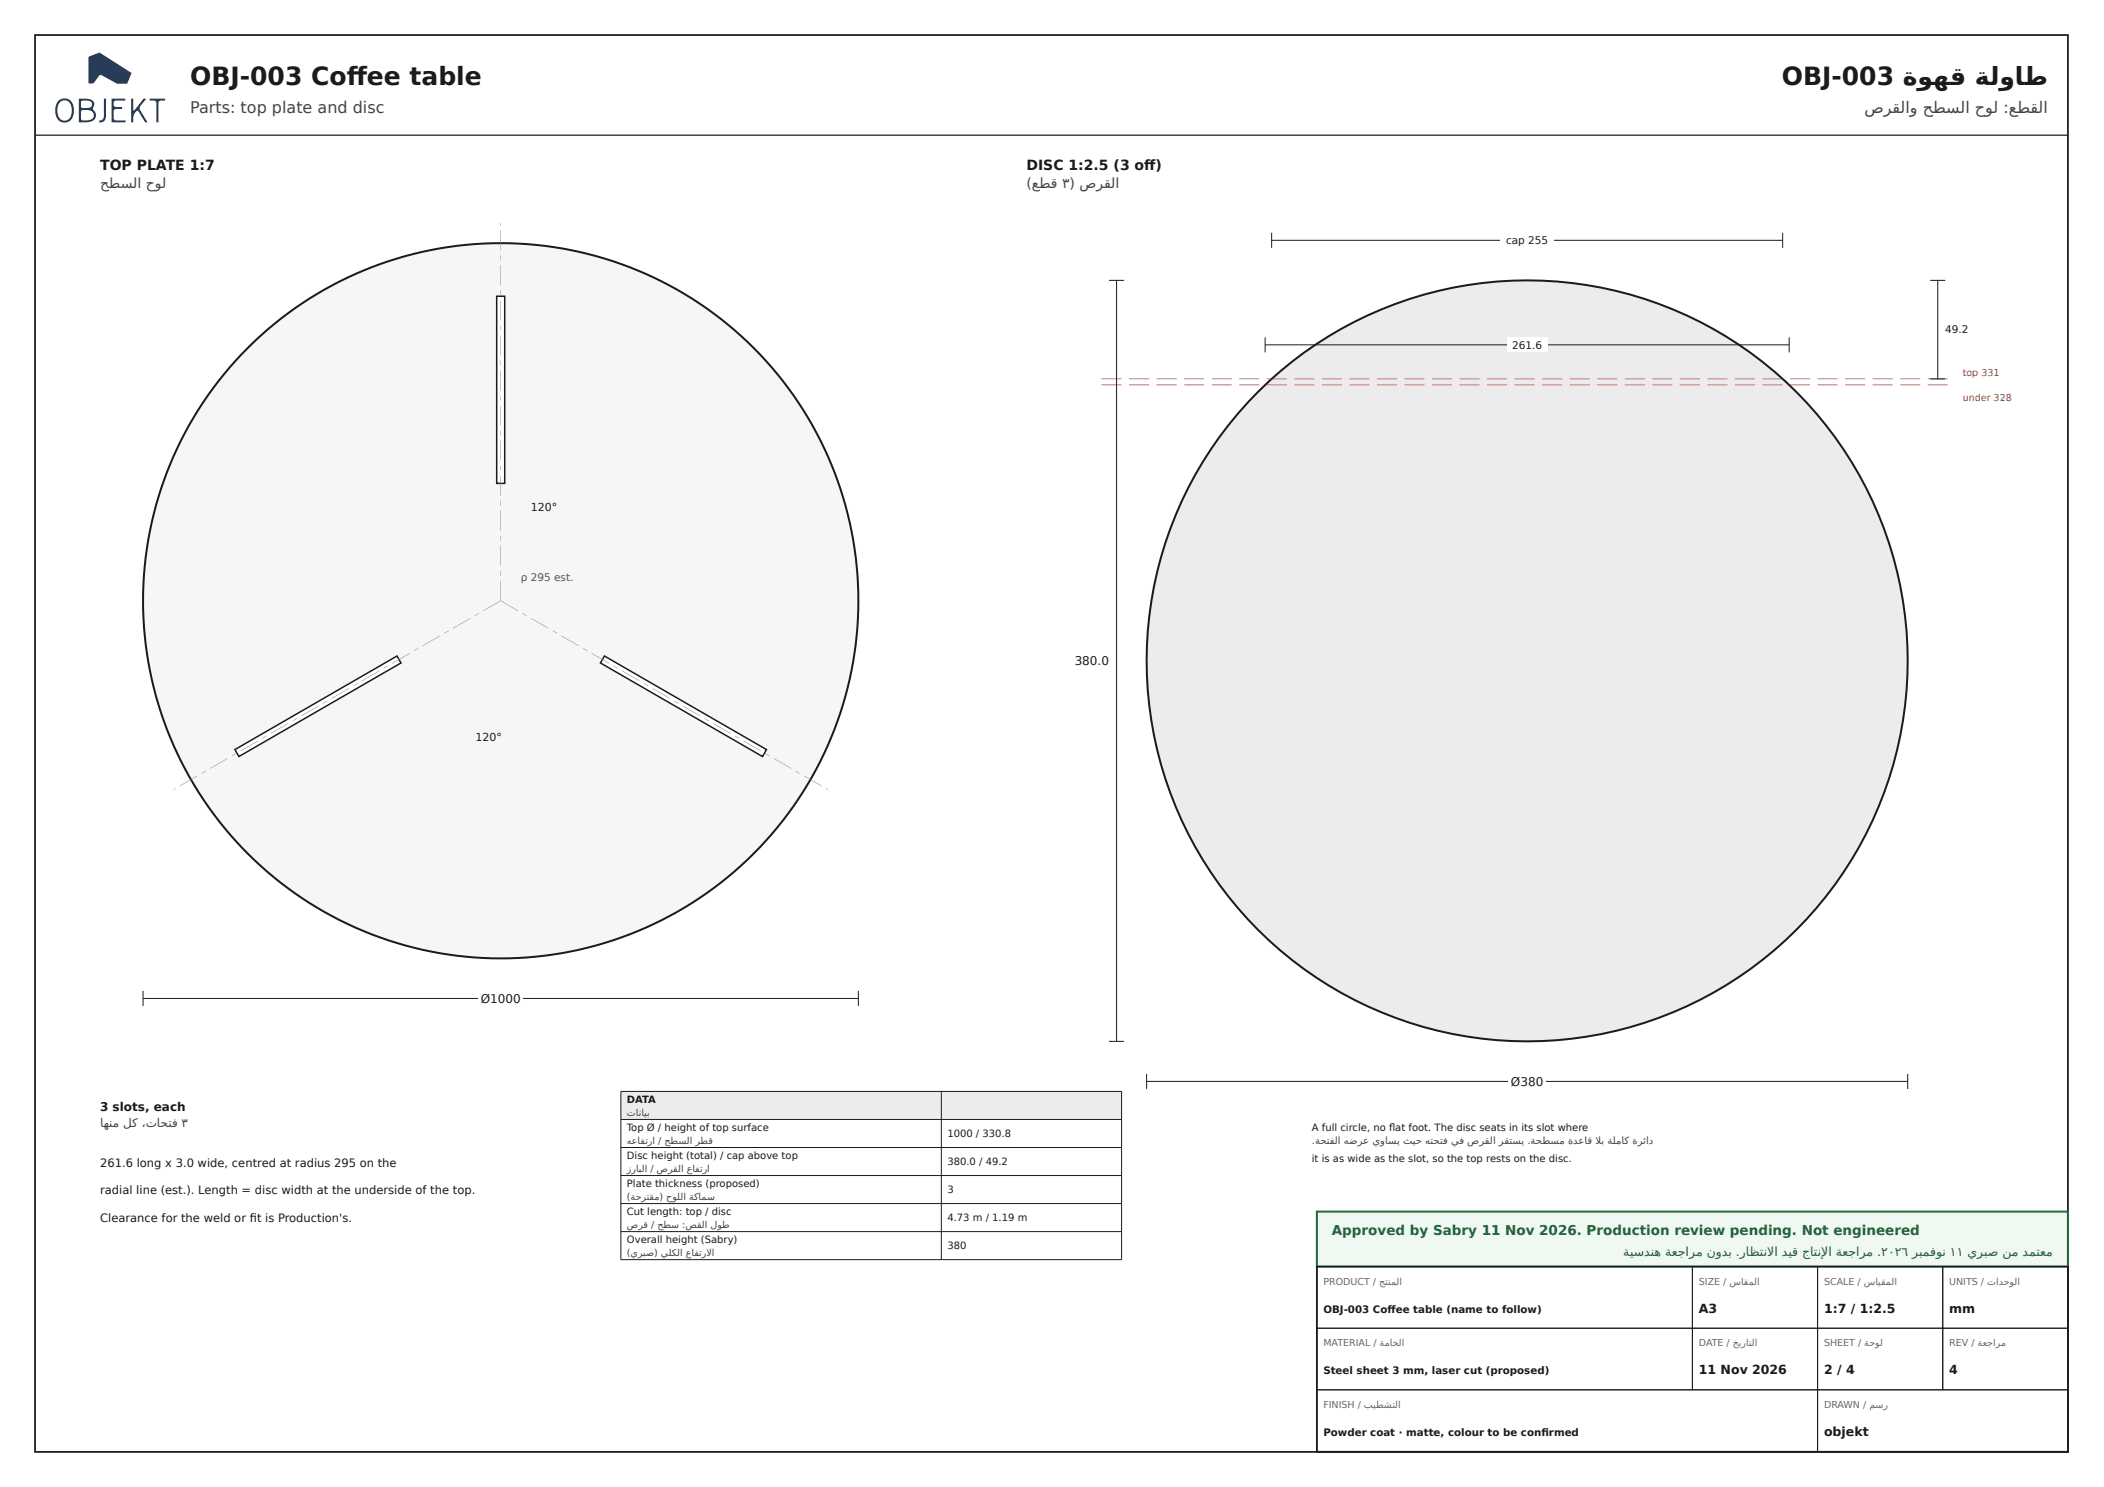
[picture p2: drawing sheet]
<svg xmlns="http://www.w3.org/2000/svg" width="420mm" height="297mm" viewBox="0 0 420 297" stroke-linecap="round" stroke-linejoin="round" font-family="sans-serif">
<defs><g id="words">
<g font-size="5" fill="#1b1b1b">
<text x="38" y="17">OBJ-003 Coff ee table</text>
<text x="355.9" y="17">OBJ-003 ةوهق ةلواط</text>
</g>
<g font-size="3.2" fill="#444">
<text x="38" y="22.5">Parts: top plate and disc</text>
<text x="372.3" y="22.5">صرقلاو حطسلا حول :عطقلا</text>
</g>
<g font-size="2.8" fill="#1b1b1b">
<text x="20" y="34">TOP PLATE 1:7</text>
<text x="205" y="34">DISC 1:2.5 (3 off )</text>
</g>
<g font-size="2.8" fill="#444">
<text x="20" y="37.6">حطسلا حول</text>
<text x="205" y="37.6">(عطق ٣) صرقلا</text>
</g>
<text font-size="2.7" fill="#1d6b3a" x="266" y="246.7">Approved by Sabry 11 Nov 2026. Production review pending. Not engineered</text>
<text font-size="2.5" fill="#1d6b3a" x="324.2" y="250.8">ةيسدنه ةعجارم نودب .راظتنال ا ديق جاتنإل ا ةعجارم .٢٠٢٦ ربمفون ١١ يربص نم دمتعم</text>
<g font-size="2.5" fill="#1b1b1b">
<text x="339.3" y="262.2">A3</text>
<text x="364.3" y="262.2">1:7 / 1:2.5</text>
<text x="389.3" y="262.2">mm</text>
<text x="339.3" y="274.5">11 Nov 2026</text>
<text x="364.3" y="274.5">2 / 4</text>
<text x="389.3" y="274.5">4</text>
<text x="364.3" y="286.8">objekt</text>
</g>
<g font-size="2.4" fill="#1b1b1b">
<text x="214.6" y="132.8">380.0</text>
<text x="96" y="200.3">Ø1000</text>
<text x="20" y="222">3 slots, each</text>
<text x="301.8" y="216.8">Ø380</text>
</g>
<text font-size="2.4" fill="#444" x="20" y="225.1">اهنم لك ،تاحتف ٣</text>
<g font-size="2.3" fill="#1b1b1b">
<text x="20" y="233">261.6 long x 3.0 wide, centred at radius 295 on the</text>
<text x="20" y="238.5">radial line (est.). Length = disc width at the underside of the top.</text>
<text x="20" y="244">Clearance for the weld or fi t is Production's.</text>
</g>
<g font-size="2.2" fill="#1b1b1b">
<text x="106" y="102">120°</text>
<text x="95" y="148">120°</text>
</g>
<g font-size="2.1" fill="#1b1b1b">
<text x="300.8" y="48.7">cap 255</text>
<text x="302" y="69.6">261.6</text>
<text x="388.5" y="66.6">49.2</text>
</g>
<text font-size="2.1" fill="#555" x="104" y="116">ρ 295 est.</text>
<g font-size="2" fill="#1b1b1b">
<text x="125.2" y="220.3">DATA</text>
<text x="125.2" y="225.9">Top Ø / height of top surface</text>
<text x="189.2" y="227.1">1000 / 330.8</text>
<text x="262" y="226">A full circle, no fl at foot. The disc seats in its slot where</text>
<text x="125.2" y="231.5">Disc height (total) / cap above top</text>
<text x="189.2" y="232.7">380.0 / 49.2</text>
<text x="262" y="232">it is as wide as the slot, so the top rests on the disc.</text>
<text x="125.2" y="237.1">Plate thickness (proposed)</text>
<text x="189.2" y="238.3">3</text>
<text x="125.2" y="242.7">Cut length: top / disc</text>
<text x="189.2" y="243.9">4.73 m / 1.19 m</text>
<text x="125.2" y="248.3">Overall height (Sabry)</text>
<text x="189.2" y="249.5">380</text>
<text x="264.3" y="262.2">OBJ-003 Coff ee table (name to follow)</text>
<text x="264.3" y="274.5">Steel sheet 3 mm, laser cut (proposed)</text>
<text x="264.3" y="286.8">Powder coat · matte, colour to be confi rmed</text>
</g>
<text font-size="2" fill="#444" x="262" y="228.6">.ةحتفلا هضرع يواسي ثيح هتحتف يف صرقلا رقتسي .ةحطسم ةدعاق ال ب ةلماك ةرئاد</text>
<g font-size="1.9" fill="#b3261e">
<text x="392" y="75.1">top 331</text>
<text x="392" y="80.1">under 328</text>
</g>
<g font-size="1.9" fill="#444">
<text x="125.2" y="222.8">تانايب</text>
<text x="125.2" y="228.4">هعافترا / حطسلا رطق</text>
<text x="125.2" y="234">زرابلا / صرقلا عافترا</text>
<text x="125.2" y="239.6">(ةحرتقم) حوللا ةكامس</text>
<text x="125.2" y="245.2">صرق / حطس :صقلا لوط</text>
<text x="125.2" y="250.8">(يربص) يلكلا عافترال ا</text>
</g>
<g font-size="1.9" fill="#666">
<text x="264.3" y="256.6">PRODUCT / جتنملا</text>
<text x="339.3" y="256.6">SIZE / ساقملا</text>
<text x="364.3" y="256.6">SCALE / سايقملا</text>
<text x="389.3" y="256.6">UNITS / تادحولا</text>
<text x="264.3" y="268.9">MATERIAL / ةماخلا</text>
<text x="339.3" y="268.9">DATE / خيراتلا</text>
<text x="364.3" y="268.9">SHEET / ةحول</text>
<text x="389.3" y="268.9">REV / ةعجارم</text>
<text x="264.3" y="281.2">FINISH / بيطشتلا</text>
<text x="364.3" y="281.2">DRAWN / مسر</text>
</g>
</g></defs>
<path d="M7 7h406v283h-406z" fill="none" stroke="#1b1b1b" stroke-width=".35"/>
<path d="M17.7 11.4l2-.9 .3 .1 6.2 4-.8 2.1h-2l-3.2-1.7-.4 .1-1.1 1.5-.9 .1-.1-.2zM11.8 20.6a2.86 2.86 0 0 0 .3 3.3 1.39 1.39 0 0 0 2.2-1.2 1.96 1.96 0 0 0-1.4-2.7l-.8 .3zM11.5 20.3a1.8 1.8 0 0 1 2-.6 1.8 1.8 0 0 1 1.2 1.7 2.34 2.34 0 0 1-1.8 3.1 2.04 2.04 0 0 1-1.9-2.4l.1-.7zM16.2 22.1v1.8a2.21 2.21 0 0 0 2.5-.5 1.01 1.01 0 0 0-1-1.4 1.76 1.76 0 0 0-1.5 .1zM16.2 20.2v1.2l.8 .2a1.08 1.08 0 0 0 1.4-.8 .74 .74 0 0 0-.9-.7h-.9zM15.7 19.7a4.2 4.2 0 0 1 2.8 .4 1.4 1.4 0 0 1 0 1.6 1.52 1.52 0 0 1 .1 2.4 4.7 4.7 0 0 1-2.9 .3zM20.8 19.7h.4v3.4a1.16 1.16 0 0 1-1.4 1.4v-.4l.7-.2 .2-.3zM22.3 19.7h2.7v.4h-1.8a.67 .67 0 0 0-.5 .6 .67 .67 0 0 0 .5 .7h1.2v.4h-1.2l-.4 .2v1.8l.4 .3h1.9v.3h-2.8zM26.2 19.7h.4l.1 2.4 2-2.4h.5l-1.1 1.4-.2 .5 1.6 2.8h-.5l-1.3-2-.3-.3-.3 .2-.4 .7-.1 1.4h-.4zM29.9 19.7h3.1v.4h-.9l-.4 .2-.1 4.1h-.4v-4.1l-.5-.2h-.8z" fill-rule="evenodd" fill="#263a5a"/>
<path d="M7 27h406" fill="none" stroke="#1b1b1b" stroke-width=".25"/>
<circle cx="100" cy="120" r="71.4" fill="#f6f6f6"/>
<circle cx="100" cy="120" r="71.4" fill="none" stroke="#1b1b1b" stroke-width=".4"/>
<path d="M99.2 59.2h1.6v37.3h-1.6z" fill="#fff"/>
<path d="M99.2 59.2h1.6v37.3h-1.6z" fill="none" stroke="#1b1b1b" stroke-width=".3"/>
<path d="M99.9 116h.1v4h-.1zM99.9 114l.1 1zM99.9 109h.1v4h-.1zM99.9 107l.1 1zM99.9 102h.1v4h-.1zM99.9 100l.1 1zM99.9 95h.1v4h-.1zM99.9 93l.1 1zM99.9 88h.1v4h-.1zM99.9 86l.1 1zM99.9 81h.1v4h-.1zM99.9 79l.1 1zM99.9 74h.1v4h-.1zM99.9 72l.1 1zM99.9 67h.1v4h-.1zM99.9 65l.1 1zM99.9 60h.1v4h-.1zM99.9 58l.1 1zM99.9 53h.1v4h-.1zM99.9 51l.1 1zM99.9 46h.1v4h-.1zM99.9 44.6l.1 .4z" fill="#888"/>
<path d="M46.9 149.7l32.4-18.7 .8 1.4-32.4 18.7z" fill="#fff"/>
<path d="M46.9 149.7l32.4-18.7 .8 1.4-32.4 18.7z" fill="none" stroke="#1b1b1b" stroke-width=".3"/>
<path d="M96.5 122l3.5-2-3.4 2zM94.8 123l.9-.5zM90.4 125.5l3.5-2h.1l-3.5 2zM88.7 126.5l.9-.5zM84.4 129l3.4-2h.1l-3.5 2zM82.7 130l.9-.5zM78.3 132.5l3.5-2-3.4 2zM76.6 133.5l.9-.5zM72.3 136l3.4-2h.1l-3.5 2zM70.5 137l.9-.5zM66.2 139.5l3.5-2-3.5 2zM64.5 140.5l.9-.5zM60.1 143l3.5-2h.1l-3.5 2zM58.4 144l.9-.5zM54.1 146.5l3.4-2h.1l-3.5 2zM52.3 147.5l1-.5zM48 150l3.5-2-3.4 2zM46.3 151l.9-.5zM42 153.5l3.4-2h.1l-3.5 2zM40.2 154.5l.9-.5zM35.9 157l3.5-2-3.5 2zM34.7 157.7l.4-.2z" fill="#888"/>
<path d="M120.7 131l32.4 18.7-.8 1.4-32.4-18.7z" fill="#fff"/>
<path d="M120.7 131l32.4 18.7-.8 1.4-32.4-18.7z" fill="none" stroke="#1b1b1b" stroke-width=".3"/>
<path d="M100 120l3.5 2h-.1l-3.4-2zM104.4 122.5l.8 .5zM106.1 123.5l3.5 2h-.1l-3.5-2zM110.4 126l.8 .5zM112.1 127l3.5 2-3.5-2zM116.5 129.5l.8 .5zM118.2 130.5l3.5 2h-.1l-3.4-2zM122.5 133l.9 .5zM124.3 134l3.4 2-3.5-2zM128.6 136.5l.8 .5zM130.3 137.5l3.5 2h-.1l-3.4-2zM134.7 140l.8 .5zM136.4 141l3.5 2h-.1l-3.5-2zM140.7 143.5l.8 .5zM142.5 144.5l3.4 2-3.5-2zM146.8 147l.8 .5zM148.5 148l3.5 2h-.1l-3.4-2zM152.9 150.5l.8 .5zM154.6 151.5l3.4 2-3.5-2zM158.9 154l.8 .5zM160.6 155l3.5 2-3.5-2zM165 157.5l.3 .3z" fill="#888"/>
<path d="M28.6 199.4h142.8M28.6 197.9v3M171.4 197.9v3" fill="none" stroke="#1b1b1b" stroke-width=".2"/>
<path d="M95.5 197.6h9v3.4h-9z" fill="#fff"/>
<circle cx="305" cy="132" r="76" fill="#ececec"/>
<circle cx="305" cy="132" r="76" fill="none" stroke="#1b1b1b" stroke-width=".4"/>
<g fill="#b3261e">
<path d="M220 76.8h4v.1h-4zM225.5 76.8h4v.1h-4zM231 76.8h4v.1h-4zM236.5 76.8h4v.1h-4zM242 76.8h4v.1h-4zM247.5 76.8h4v.1h-4zM253 76.8h4v.1h-4zM258.5 76.8h4v.1h-4zM264 76.8h4v.1h-4zM269.5 76.8h4v.1h-4zM275 76.8h4v.1h-4zM280.5 76.8h4v.1h-4zM286 76.8h4v.1h-4zM291.5 76.8h4v.1h-4zM297 76.8h4v.1h-4zM302.5 76.8h4v.1h-4zM308 76.8h4v.1h-4zM313.5 76.8h4v.1h-4zM319 76.8h4v.1h-4zM324.5 76.8h4v.1h-4zM330 76.8h4v.1h-4zM335.5 76.8h4v.1h-4zM341 76.8h4v.1h-4zM346.5 76.8h4v.1h-4zM352 76.8h4v.1h-4zM357.5 76.8h4v.1h-4zM363 76.8h4v.1h-4zM368.5 76.8h4v.1h-4zM374 76.8h4v.1h-4zM379.5 76.8h4v.1h-4zM385 76.8h4v.1h-4z"/>
<path d="M220 75.6h4v.1h-4zM225.5 75.6h4v.1h-4zM231 75.6h4v.1h-4zM236.5 75.6h4v.1h-4zM242 75.6h4v.1h-4zM247.5 75.6h4v.1h-4zM253 75.6h4v.1h-4zM258.5 75.6h4v.1h-4zM264 75.6h4v.1h-4zM269.5 75.6h4v.1h-4zM275 75.6h4v.1h-4zM280.5 75.6h4v.1h-4zM286 75.6h4v.1h-4zM291.5 75.6h4v.1h-4zM297 75.6h4v.1h-4zM302.5 75.6h4v.1h-4zM308 75.6h4v.1h-4zM313.5 75.6h4v.1h-4zM319 75.6h4v.1h-4zM324.5 75.6h4v.1h-4zM330 75.6h4v.1h-4zM335.5 75.6h4v.1h-4zM341 75.6h4v.1h-4zM346.5 75.6h4v.1h-4zM352 75.6h4v.1h-4zM357.5 75.6h4v.1h-4zM363 75.6h4v.1h-4zM368.5 75.6h4v.1h-4zM374 75.6h4v.1h-4zM379.5 75.6h4v.1h-4zM385 75.6h4v.1h-4z"/>
</g>
<path d="M229 216h152M229 214.5v3M381 214.5v3" fill="none" stroke="#1b1b1b" stroke-width=".2"/>
<path d="M301.3 214.2h7.4v3.4h-7.4z" fill="#fff"/>
<path d="M221.5 56h3M223 56v152M252.7 68.9h104.6M252.7 67.4v3M357.3 67.4v3M221.5 208h3" fill="none" stroke="#1b1b1b" stroke-width=".2"/>
<path d="M301 67.3h8v3h-8z" fill="#fff"/>
<path d="M254 48h102M254 46.5v3M356 46.5v3" fill="none" stroke="#1b1b1b" stroke-width=".2"/>
<path d="M299.7 46.4h10.6v3h-10.6z" fill="#fff"/>
<path d="M385.5 56h3M387 56v19.7M385.5 75.7h3" fill="none" stroke="#1b1b1b" stroke-width=".2"/>
<path d="M124 218h100v5.6h-100z" fill="#ececec"/>
<path d="M124 218h100v33.6h-100zM188 218v33.6M124 223.6h100M124 229.2h100M124 234.8h100M124 240.4h100M124 246h100" fill="none" stroke="#1b1b1b" stroke-width=".2"/>
<path d="M263 242h150v11h-150z" fill="#f0f8f2"/>
<path d="M263 242h150v11h-150z" fill="none" stroke="#1d6b3a" stroke-width=".4"/>
<path d="M263 253h150v37h-150z" fill="#fff"/>
<path d="M263 253h150v37h-150z" fill="none" stroke="#1b1b1b" stroke-width=".35"/>
<path d="M263 253h75v12.3h-75zM338 253h25v12.3h-25zM363 253h25v12.3h-25zM388 253h25v12.3h-25zM263 265.3h75v12.3h-75zM263 277.6h100v12.3h-100zM338 265.3h25v12.3h-25zM363 265.3h25v12.3h-25zM363 277.6h50v12.3h-50zM388 265.3h25v12.3h-25z" fill="none" stroke="#1b1b1b" stroke-width=".2"/>
<use href="#words"/>
</svg>
